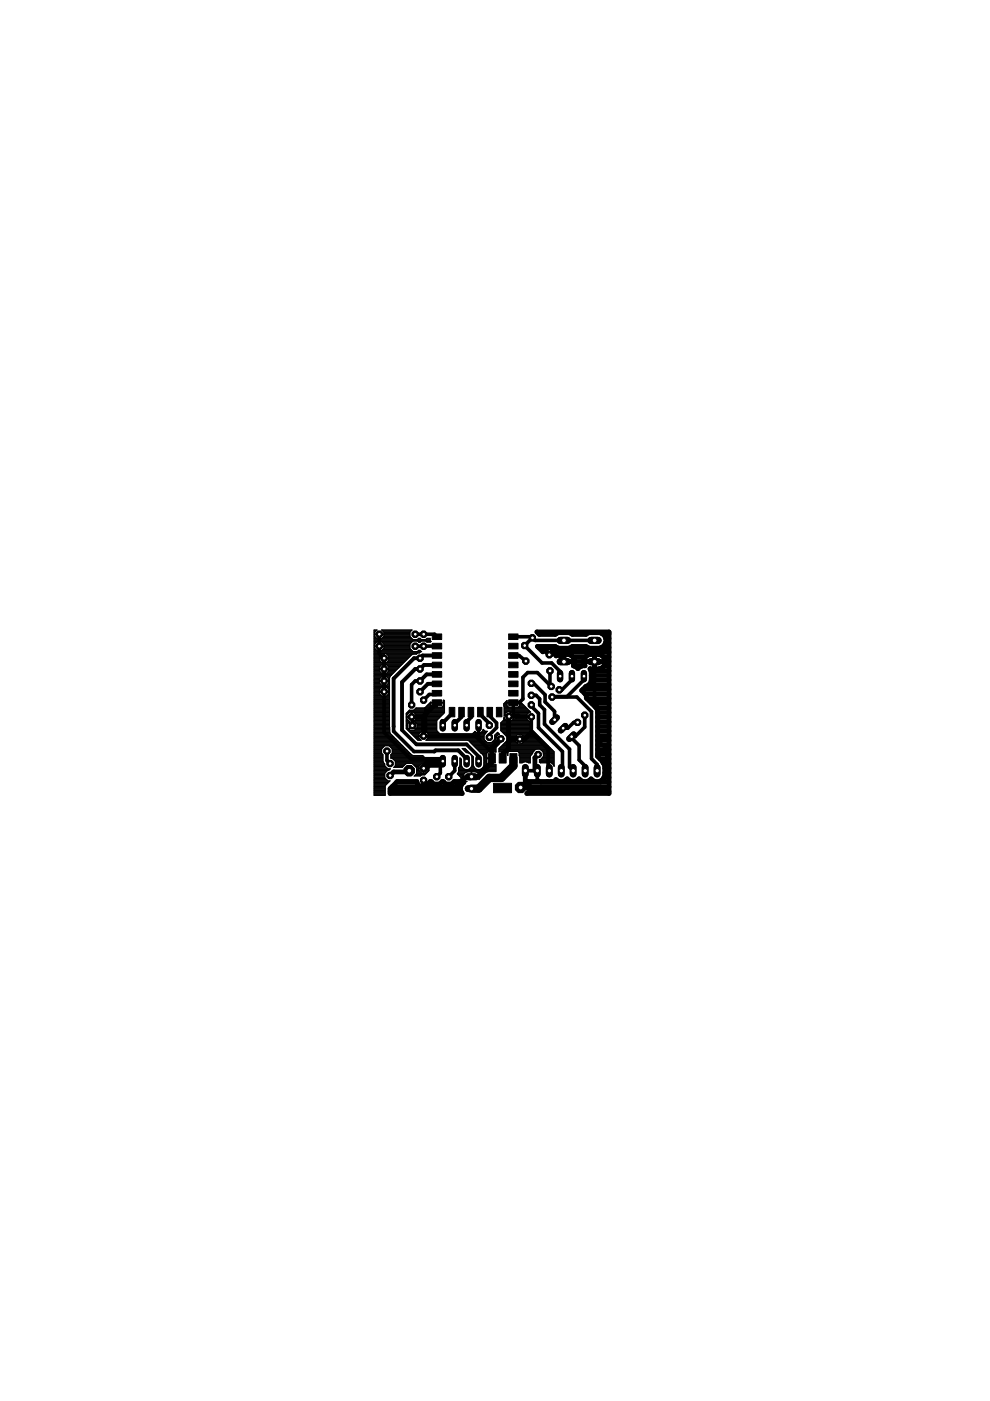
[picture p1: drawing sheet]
<svg xmlns="http://www.w3.org/2000/svg" width="210mm" height="297mm" viewBox="0 0 210 297" stroke-linecap="round" stroke-linejoin="round" font-family="sans-serif">
<g fill="#000" stroke="#000" stroke-width=".21">
<path d="M91.7 138.4h1.9v1.2h-1.9zM91.7 136.4h1.9v1.2h-1.9zM91.7 134.4h1.9v1.2h-1.9zM107.8 138.4h2v1.2h-2zM107.8 136.4h2v1.2h-2zM107.8 134.4h2v1.2h-2zM91.7 148.4h1.9v1.2h-1.9zM91.7 146.4h1.9v1.2h-1.9zM91.7 144.4h1.9v1.2h-1.9zM91.7 142.4h1.9v1.2h-1.9zM91.7 140.4h1.9v1.2h-1.9zM95.2 150h1.2v2h-1.2z"/>
<path d="M97.3 150h1.1v2h-1.1zM99.3 150h1.1v2h-1.1zM101.3 150h1.1v2h-1.1zM103.3 150h1.1v2h-1.1zM103.5 159.8h1.5v2h-1.5zM105.2 150h1.2v2h-1.2zM105.8 159.8h1.5v2h-1.5zM108.1 159.8h1.5v2h-1.5zM107.8 148.4h2v1.2h-2zM107.8 146.4h2v1.2h-2zM107.8 144.4h2v1.2h-2zM107.8 142.4h2v1.2h-2z"/>
<path d="M107.8 140.4h2v1.2h-2zM104.6 166.1h3.9v2h-3.9z"/>
</g>
<g fill="none" stroke="#000" stroke-width=".76">
<path d="M88 134.5h4.1l.5 .5M92.6 135h.1M92.6 137h-4.6M108.8 139h1.2l1.5 1.2M109.1 135.2l-.3-.2h3.8l.8 .8h12.6M112.9 135.2l-1.7 1.7 3.7 3.7h2.1l1.7 1.7v1.1M116.5 138.8h1.7l1.3 1.3v.2h6.5v8.8l.9 .9v7.1l1.7 1.7v5.9l-1.2 1.2h-12.7l-.8-.7v-1.8h-2.5v.5M81.4 146.7v8.6l5.6 5.6h6.4l.5 .5-.5 .5v2l-.8 .8M82 159.3v1.9l.7 .7M83.5 154v1l4.3 4.3h4.3M85.2 154.8l3.1 3M87.3 152l.1 .1v1.8"/>
<path d="M89 144.4h-1l-.7 .7v4.4M89.8 156.1h11l.7 .6M92.6 147l-.2 .2h-1.4l-1.2 1.2M98.9 157.8l2.6 2.6v1M101.5 153.8v2.9M101.5 156.7l2.8 2.8v1.3M103.8 151.7l1.5 1.6v1l-1.5 1.5v.5M109.9 151.6l-2 .3M112.6 144.9h.6l2.4 2.4v1.5l2 2v1.8M112.6 149.5v.2l1.6 1.6v3l5.1 5v3.9l-.3 .2M112.6 147.4h1.1l.7 .8v1.3l1 1v3l5.4 5.3v3.8l.7 .8M116.6 142.2v3.1"/>
<path d="M116.9 145.5l-3-2.9h-2l-1 1v4.6l-.8 .8h-1.3v2.5l.6 .5h3.2v3.3l3.6 3.5v4.4l.3 .2M121.2 156.2l-.1 .4M121.2 156.2l-.2 .1 1.8 1.8v3l1.3 1.3v1M121.3 143.4v.7l-2.2 2.2h-.5M122.4 153.2h-.8l-1.2 1.2h-1M123.8 143.4v.7l-3.6 3.6-3.1 .1h5.2l3.1 3.1v10l1.2 1.2v1.3M124 151.6v2.6l-2.1 2h-.7M96.4 161.4v2l-1.3 1.3"/>
</g>
<path d="M80.4 134.5v4l1 1.1v7.1M92.6 139h-3l-.6 .6h-1.2l-4.3 4.3v10.1M88.3 157.8h10.6M92.1 159.3l.3-.2h4.8l1.7 1.8v.5M92.6 141h-2.7l-.9 .8h-1l-2.8 2.8v10.2M92.6 145h-1.9l-1.7 1.7M92.6 143h-2.2l-1.4 1.4M95.8 151v.3l-1.9 2v.5M97.9 151v1l-1.5 1.4v.4M99.8 151l.1 1-1 1v.8M101.9 151v.5l1.7 1.8v.4l.2 .1M118.7 143.4h.1" fill="none" stroke="#000" stroke-width=".83"/>
<g fill="none" stroke="#000" stroke-width="1">
<path d="M114.2 137.3h4M114.2 134.4h3.7M115.5 137.8l1 1M117 138.3h.1M117.5 137.8l-1 1M117.5 137.8l.4 .4v.9l.8-.3h1.7a1.51 1.51 0 0 1 1.2 2.4l.6 .2 .3 .4 .4-.4 .6-.2h.5a1.51 1.51 0 0 1 .1-1.9M117.9 138.3h11.2M119.5 138.8v1.5M119.5 139.3h.1M120.9 137.3h3.8M121.2 134.4h3.2M121.2 134.4l-.6-.3h-2.2l-.7 .4h-3.4l-.5-.5h15.3v34.2h-17.4l.5-.5v-1.5l-.5-.5h5.8l.4-.4a1.56 1.56 0 0 0 2.3-.2 1.6 1.6 0 0 0 2.6 0 1.6 1.6 0 0 0 2.5 0 1.63 1.63 0 0 0 1.7 .6 1.63 1.63 0 0 0 1.2-1.3v-2l-.5-1-1-1v-9.8l-.2-.4-2.2-2.2v-.6l-1-1 .9-.9 .5-.2 .4-.4 .2-.6v-1.9l-.2-.6"/>
<path d="M121.2 134.4l.2 .1h2.8l.7-.4h2.2a1.68 1.68 0 0 1 1.4 1.7 1.68 1.68 0 0 1-1.4 1.6h-2.2l-.7-.3h-2.8l-.8 .3h-2.2l-.7-.3h-3.8l1.2 1.1 .8-.8h1.2l.4 .4M121.4 139.3h2.7M124.1 139.3l.4-.3 .7-.2h2l.8 .5M126 138.8v3M126 139.3h.1M127.4 137.3h1.7M127.7 134.4h1.4M127.9 139.3h1.2M128 139.3a1.54 1.54 0 0 1-1.1 2.5h-1.8M128.4 136.3h.7M128.4 135.3h.7M87.3 152h2.5v4.1"/>
<path d="M92.6 149l-3 3M106.2 156.7l-1.9 1.9v.9M107.9 151.9l-.1 6.8-1.2 1.2v.9M112.6 155.3l-1.4 1.4h-2.8l-.6 .6M114.1 160l-.7 .6v2.8M119.5 140.3h.1M119.5 140.3h2.3M121.8 141.2h1.5M121.8 140.3h2M123.6 146.2h5.5M123.8 140.3h4.5M124 147.1h5.1"/>
<path d="M124.4 148.1h4.7M124.8 145.2h4.3M125.1 141.8h.1M125.3 142.2h3.8M125.3 144.2h3.8M125.3 143.2h3.8M125.4 149.1h3.7M126 140.3h.1M126 141.2l.1 .1M126.4 150.1h2.7M126.7 159.9h2.4M126.7 158.9h2.4"/>
<path d="M126.7 158h2.4M126.7 157h2.4M126.7 156h2.4M126.7 155h2.4M126.7 154h2.4M126.7 153h2.4M126.7 152.1h2.4M126.7 151.1h2.4M128 141.2h1.1M128.3 140.3h.8M82.7 167.8h15M83.1 166.8h6.1"/>
<path d="M84.1 165.8h4.3M84.2 165.7h4.2v.3l.8 .9h1.2l.8-.9v-.3h.2l.5 .5h1.3l.6-.5h.2l.5 .5h1.3l.5-.5h1.9l.2 .2a1.57 1.57 0 0 0-.4 2.3h-15.3v-1zM86.8 163.4l-.3 .3h-3l-.8 .7M89.8 166.8h.1M89.8 165.8h.1M89.8 165.7v1.2M90.4 166.8h7.3M91.2 165.8h.3M93.6 165.8h.5M96.2 165.8h2.1M99.9 164.7l-.2 .2M104.3 160.8v.8l-3.3 3.3h-2.6l-2 2.1h-5.1l-1.5-1.6"/>
<path d="M110.4 167h1.8M110.4 167h.1M111.4 163.4v2.5l-1 1.1M111.8 165.8h17.3M112.1 167.8h17M112.2 166.8h16.9M127.2 160.9h1.9M128 161.9h1.1M128 164.8h1.1M128.2 163.9h.9M128.2 162.9h.9"/>
</g>
<g fill="none" stroke="#000" stroke-width=".21">
<path d="M79.3 138.7h1.6M79.3 135.9h12M79.3 136.1h.6M79.3 135.3h.5M79.3 134.6h7.6M79.3 137h7.6M79.3 136h8.2M79.3 137.1h7.6M79.3 139.5h7.3M79.3 138.5h9.2M79.3 139.6h7.2M79.3 140h1.2"/>
<path d="M79.3 139.9h1.1M79.3 139.7h1.1M79.3 139.4h1.1M79.3 139.3h1.1M79.3 139.1h1.2M79.3 139h1.3M79.3 138.9h1.4M79.3 138.8h1.5M79.3 138.3h9.8M79.3 138.2h10M79.3 138.1h8.2M79.3 137.9h.6"/>
<path d="M79.3 137.8h.5M79.3 137.7h.4M79.3 137.6h.3M79.3 137.5h.2M79.3 137.3h.1M79.3 137.2h.1M79.3 136.9h.1M79.3 136.7h.1M79.3 136.6h.1M79.3 136.5h.2M79.3 136.4h.4M79.3 136.2h.5"/>
<path d="M79.3 135.8h11.9M79.3 135.7h11.9M79.3 135.5h8.2M79.3 135.4h.6M79.3 135.2h.4M79.3 135h.3M79.3 134.9h.2M79.3 134.8h.1M79.3 134.7h.1M79.3 134.5h1M79.3 134.3h.1M79.3 134.2h.1"/>
<path d="M79.3 134.1h.1M79.3 134h.2M79.3 133.8h.4M79.3 133.7h.5M79.3 133.6h.6M79.4 134.6v.3l.6 .6h.3v-1.1h-.9v-.3l.5-.5h-.6v35.1h2.4v-2.1l1-1.1h-3.4M79.4 136.6v.3M79.4 137.1v.3M80 136l-.6 .6M80.3 136.1h.2M80.3 135.3h.2M80.3 136v2h-.3l-.6-.6"/>
<path d="M80.3 137.9h.2M80.3 137.8h.2M80.3 137.7h.2M80.3 137.6h.2M80.3 137.5h.2M80.3 137.3h.2M80.3 137.2h.2M80.3 136.9h.2M80.3 136.7h.2M80.3 136.6h.2M80.3 136.5h.2M80.3 136.4h.2"/>
<path d="M80.3 136.2h.2M80.3 135.4h.2M80.3 135.2h.2M80.3 135h.2M80.3 134.9h.2M80.3 134.8h.2M80.3 134.7h.2M80.4 139.6v.4l.6 .5M80.5 136v2h.3l.6-.6v-.3M80.5 134.5h6.4M80.8 136l.6 .6M80.9 137.9h6.5"/>
<path d="M80.9 135.4h6.5M80.9 136.1h6.4M80.9 133.6h6.4M81 135.3h6.3M81 138.6l-.6 .5v.4M81 137.8h6.2M81 136.2h6.2M81.1 133.7h6.1M81.1 137.7h6M81.1 135.2h6M81.2 136.4h5.9M81.2 133.8h5.9"/>
<path d="M81.3 137.6h5.7M81.3 135h5.7M81.3 136.5h5.7M81.3 134h5.7M81.4 138.7h.1M81.4 138.6v1.9M81.4 140h.1M81.4 139.9h.1M81.4 139.7h.1M81.4 139.4h.1M81.4 139.3h.1M81.4 139.1h.1"/>
<path d="M81.4 139h.1M81.4 138.9h.1M81.4 138.8h.1M81.4 134.9h5.5M81.4 137.5h5.5M81.4 134.6v.3l-.6 .6h-.3v-1.1h.9v-.3l-.5-.5h6.5l-.5 .4v.9M81.4 136.6v.3M81.4 137.3h5.5M81.4 137.2h5.5M81.4 136.9h5.5M81.4 136.7h5.5M81.4 136.6h5.5"/>
<path d="M81.4 134.8h5.5M81.4 134.7h5.5M81.4 134.3h5.5M81.4 134.2h5.5M81.4 134.1h5.5M81.5 138.6v1.9M81.9 138.6l.5 .5M81.9 138.7h6.4M82.1 138.8h5.3M82.2 138.9h5M82.3 139h4.8M82.4 140h3.7"/>
<path d="M82.4 139.1v.4M82.4 139.6v.4M82.4 140l-.5 .5M82.4 139.9h3.9M82.4 139.7h4M82.4 139.4h4.3M82.4 139.3h4.4M82.4 139.1h4.6M86.9 134.9l.7 .7h.9l.3-.3h.3l.2 .3h1l.3-.3h.6v.5l.2 .2-.9 .1-.2-.2M87.6 135.9l-.7 .6v1l.7 .6h.9l.3-.2h.3l.3 .2-.5 .3h-9.6M87.6 138.7l-.3 .1-4.6 4.6M88.5 135.9l.3 .3h.3l.2-.3"/>
<path d="M88.6 138.1h.7M88.6 135.5h.7M88.6 138.4l-.3 .3M88.6 136h.6M88.7 137.9h.5M88.7 135.4h.5M88.7 136.1h.4M90.3 135.5h.9M90.4 136h1M90.5 135.4h.7M79.3 155h3.3M79.3 155.4h3.4"/>
<path d="M79.3 153.8h3.3M79.3 148.4h3.3M79.3 148.9h3.3M79.3 149h3.3M79.3 149.9h3.3M79.3 156h4M79.3 157h4.9M79.3 160h1.9M79.3 159.9h1.8M79.3 159.7h1.7M79.3 159.6h1.6M79.3 159.5h1.6"/>
<path d="M79.3 159.4h1.6M79.3 159.3h1.6M79.3 159.2h1.6M79.3 159h1.6M79.3 158.9h1.6M79.3 158.8h1.6M79.3 158.7h1.7M79.3 158.5h1.9M79.3 158.4h2M79.3 158.3h2.1M79.3 158.2h2.2M79.3 158.1h6"/>
<path d="M79.3 157.9h5.9M79.3 157.8h5.8M79.3 157.7h5.6M79.3 157.6h5.5M79.3 157.5h5.4M79.3 157.4h5.3M79.3 157.2h5.2M79.3 157.1h5M79.3 156.9h4.8M79.3 156.7h4.7M79.3 156.6h4.6M79.3 156.5h4.4"/>
<path d="M79.3 156.4h4.3M79.3 156.3h4.2M79.3 156.1h4.1M79.3 155.9h3.8M79.3 155.8h3.7M79.3 155.7h3.6M79.3 155.5h3.5M79.3 155.3h3.4M79.3 155.2h3.3M79.3 154.9h3.3M79.3 154.8h3.3M79.3 154.7h3.3"/>
<path d="M79.3 154.6h3.3M79.3 154.5h3.3M79.3 154.3h3.3M79.3 154.2h3.3M79.3 154.1h3.3M79.3 154h3.3M79.3 153.7h3.3M79.3 153.6h3.3M79.3 153.5h3.3M79.3 153.4h3.3M79.3 153.2h3.3M79.3 153.1h3.3"/>
<path d="M79.3 153h3.3M79.3 152.9h3.3M79.3 152.8h3.3M79.3 152.7h3.3M79.3 152.5h3.3M79.3 152.4h3.3M79.3 152.3h3.3M79.3 152.2h3.3M79.3 152h3.3M79.3 151.9h3.3M79.3 151.8h3.3M79.3 151.7h3.3"/>
<path d="M79.3 151.6h3.3M79.3 151.4h3.3M79.3 151.3h3.3M79.3 151.2h3.3M79.3 151.1h3.3M79.3 151h3.3M79.3 150.8h3.3M79.3 150.7h3.3M79.3 150.6h3.3M79.3 150.5h3.3M79.3 150.3h3.3M79.3 150.2h3.3"/>
<path d="M79.3 150.1h3.3M79.3 150h3.3M79.3 149.8h3.3M79.3 149.6h3.3M79.3 149.5h3.3M79.3 149.4h3.3M79.3 149.3h3.3M79.3 149.1h3.3M79.3 148.8h3.3M79.3 148.7h3.3M79.3 148.5h3.3M79.3 141.8h5"/>
<path d="M79.3 140.8h6M79.3 141.9h4.9M79.3 142.9h3.9M79.3 145.6h3.3M79.3 146.7h3.3M79.3 143.4h3.4M79.3 144.4h3.3M79.3 145.4h3.3M79.3 140.6h6.2M79.3 148.3h3.3M79.3 148.2h3.3M79.3 148.1h3.3"/>
<path d="M79.3 147.9h3.3M79.3 147.8h3.3M79.3 147.7h3.3M79.3 147.6h1.7M79.3 147.5h1.5M79.3 147.3h1.4M79.3 147.2h1.3M79.3 147.1h1.2M79.3 147h1.1M79.3 146.9h1.1M79.3 146.6h2.1M79.3 146.5h1.1"/>
<path d="M79.3 146.4h1.1M79.3 146.3h1.1M79.3 146.1h1.3M79.3 146h1.4M79.3 145.9h1.5M79.3 145.8h1.6M79.3 145.5h3.3M79.3 145.3h1.6M79.3 145.2h1.5M79.3 145.1h1.4M79.3 144.9h1.3M79.3 144.8h1.2"/>
<path d="M79.3 144.7h1.1M79.3 144.6h1.1M79.3 144.3h2.1M79.3 144.2h1.1M79.3 144.1h1.1M79.3 144h1.2M79.3 143.8h1.3M79.3 143.7h1.4M79.3 143.6h1.5M79.3 143.5h1.6M79.3 143.2h3.6M79.3 143.1h3.7"/>
<path d="M79.3 143h3.8M79.3 142.8h1.7M79.3 142.6h1.5M79.3 142.5h1.4M79.3 142.4h1.3M79.3 142.3h1.2M79.3 142.2h1.1M79.3 142h1.1M79.3 141.7h1.1M79.3 141.6h1.1M79.3 141.4h1.1M79.3 141.3h1.3"/>
<path d="M79.3 141.2h1.4M79.3 141.1h1.5M79.3 140.9h1.6M79.3 140.7h6.1M79.3 140.5h1.6M79.3 140.4h1.5M79.3 140.2h1.4M79.3 140.1h1.3M80.4 146.3v.3h2v-.3M80.4 141.9v.4l.6 .5M80.4 141.4v.4M80.4 144.5v.3l.6 .6"/>
<path d="M80.9 158.8v.9l.3 .3M80.9 158.8l.7-.7h.9l.7 .7M81 143.4l-.6 .6v.3h2v-.3M81 140.8l-.6 .6M81 145.7l-.6 .6M81.2 160l.1 1.7M81.4 145.7v2h-.4l-.6-.6v-.4M81.4 140.8v2M81.4 143.4v2M81.4 147.6h.1M81.4 147.5h.1M81.4 147.3h.1"/>
<path d="M81.4 147.2h.1M81.4 147.1h.1M81.4 147h.1M81.4 146.9h.1M81.4 146.5h.1M81.4 146.4h.1M81.4 146.3h.1M81.4 146.1h.1M81.4 146h.1M81.4 145.9h.1M81.4 145.8h.1M81.4 145.3h.1"/>
<path d="M81.4 145.2h.1M81.4 145.1h.1M81.4 144.9h.1M81.4 144.8h.1M81.4 144.7h.1M81.4 144.6h.1M81.4 144.2h.1M81.4 144.1h.1M81.4 144h.1M81.4 143.8h.1M81.4 143.7h.1M81.4 143.6h.1"/>
<path d="M81.4 143.5h.1M81.4 142.8h.1M81.4 142.6h.1M81.4 142.5h.1M81.4 142.4h.1M81.4 142.3h.1M81.4 142.2h.1M81.4 142h.1M81.4 141.7h.1M81.4 141.6h.1M81.4 141.4h.1M81.4 141.3h.1"/>
<path d="M81.4 141.2h.1M81.4 141.1h.1M81.4 140.9h.1M81.4 140.5h.1M81.4 140.4h.1M81.4 140.2h.1M81.4 140.1h.1M81.5 140.8v2M81.5 143.4v2M81.5 145.7v2h.4l.5-.6M81.5 146.6h1.1M81.5 144.3h1.1"/>
<path d="M81.9 140.8l.5 .6M81.9 145.7l.5 .6M81.9 143.4l.5 .6M81.9 147.6h.7M81.9 145.3h.7M81.9 142.8h1.5M81.9 140.5h3.7M81.9 145.8h.7M81.9 143.5h.8M81.9 140.9h3.3M82 147.5h.6M82 145.2h.6"/>
<path d="M82 142.6h1.5M82 140.4h3.8M82.1 145.9h.5M82.1 143.6h.5M82.1 141.1h2.9M82.1 147.3h.5M82.1 142.5h1.5M82.2 145.1h.4M82.2 143.7h.4M82.2 140.2h3.7M82.2 146h.4M82.2 141.2h2.7"/>
<path d="M82.3 147.2h.3M82.3 144.9h.3M82.3 142.4h1.4M82.3 140.1h3.7M82.3 146.1h.3M82.3 143.8h.3M82.3 141.3h2.5M82.4 147.1h.2M82.4 144.8h.2M82.4 142.3h1.4M82.4 141.4v.4M82.4 141.9v.4"/>
<path d="M82.4 144.5v.3l-.5 .6M82.4 146.7v.4M82.4 142.3l-.5 .5M82.4 147h.2M82.4 146.9h.2M82.4 146.5h.2M82.4 146.4h.2M82.4 146.3h.2M82.4 144.7h.2M82.4 144.6h.2M82.4 144.2h.2M82.4 144.1h.2"/>
<path d="M82.4 144h.2M82.4 142.2h1.5M82.4 142h1.7M82.4 141.7h2M82.4 141.6h2.2M82.4 141.4h2.3M82.5 158.2h2.9M82.6 143.7v10.6M82.6 154.3l.2 1.2 4.5 4.6 .3 .1h2l1.4 1.3v1.9l-1 .9h-2M82.7 158.3h2.9M82.7 143.4l-.1 .3M82.8 158.4h2.9"/>
<path d="M82.9 160h4.3M82.9 160v.8h.3l.6 .6v.9l-.3 .4h1.8l.8-.8h1.3l.9 .9M82.9 158.5h2.9M83 143.2h.1M83 159.9h4.1M83 158.7h2.9M83.1 159.7h3.9M83.2 159.6h3.7M83.2 159.5h3.6M83.2 159.4h3.4M83.2 159.3h3.3M83.2 159.2h3.2"/>
<path d="M83.2 159h3.1M83.2 158.9h2.9M83.2 158.8h2.8M83.2 158.8v.9l-.3 .3M86.1 153.8h.3M86.1 154.5h.5M86.1 154.3h.4M86.1 154.2h.3M86.1 154.1h.3M86.1 154h.3M86.1 153.7h.3M86.1 153.6h.3"/>
<path d="M86.1 153.5h.3M86.1 153.4h.4M86.1 153.2h.5M86.1 153.1h.7M86.1 153h.8M86.1 152.9h.7M86.1 152.8h.5M86.1 152.7h.4M86.1 152.5h.3M86.1 152.4h.2M86.1 152.3h.2M86.1 152.2h.2"/>
<path d="M86.1 152h1.1M86.1 151.9h7.3M86.1 151.8h.2M86.1 151.7h.2M86.1 151.6h.2M86.1 151.4h.3M86.1 151.3h.5M86.2 151.2h.5M86.2 154.6h.6M86.3 151.1h.5M86.3 151.9v-.3l.6-.6h.3v1.1h-.9v.3M86.3 152.4l.6 .6-.1 .1"/>
<path d="M86.3 154.7h.5M86.4 151h7.9M86.4 154.8h6.2M86.5 150.8h7.8M86.6 154.9h6M86.6 150.7h7.7M86.7 155h6M86.7 153.2h.2M86.7 154.5h.3M86.8 150.6h7.5M86.8 153.1l1.4 1.4 .2-.2v-.8l-.2-.3-.7 .7-.7 .7 .2 .3M86.8 150.6l-.7 .6v3.3l2.5 2.5h.7l-.5-.5v-.4h.9v-1"/>
<path d="M86.8 155.2h2.5M86.8 153.4h.2M86.8 154.3h.3M86.9 155.3h2.3M86.9 153.5h.2M87 154.2h.2M87.1 155.4h1.9M87.1 153.6h.2M87.1 154.1h.2M87.2 155.5h1.7M87.2 153.7h.2M87.2 151.8h.2"/>
<path d="M87.2 151.7h.2M87.2 151.6h.2M87.2 151.4h.2M87.2 151.3h.2M87.2 151.2h.2M87.2 151.1h.2M87.2 154h.4M87.3 153.8h.1M87.3 155.7h1.5M87.4 152h5.9M87.4 155.8h1.4M87.5 153.7h.2"/>
<path d="M87.5 153.8h.1M87.5 155.9h1.3M87.5 154.1h.3M87.6 153.6h.2M87.7 154.2h.2M87.7 153.5h.2M87.8 151.1h6.5M87.8 156.1h1M87.8 154.3h.2M87.8 153.4h.2M87.8 150.5h6.5M87.8 152.9l.3 .2-1.4 1.4-.3-.2v-.8l.3-.3 1.4 1.4-.3 .3"/>
<path d="M87.9 151.2h6.2M87.9 156.3h.9M87.9 154.5h.2M87.9 152.8h4.7M87.9 153.2h4.7M87.9 150.3h6.4M88 153h4.6M88 154.7h4.6M88 151.3h6M88 156.4h.8M88 154.6h4.6M88 152.7h4.7"/>
<path d="M88.1 153.1h4.5M88.1 150.2h6.2M88.1 151.4h5.8M88.1 156.5h.8M88.1 152.5h4.7M88.2 154.5h4.4M88.2 151.6h5.6M88.3 156.6h.7M88.3 152.4l-.5 .5h4.8M88.3 152.4h4.6M88.3 152.3h4.8M88.3 152.2h4.9"/>
<path d="M88.3 151.8h5.3M88.3 151.7h5.4M88.3 151.9v-.3l-.6-.6h-.3v1.1h.9v.3M88.3 153.4h4.3M88.4 156.7h.7M88.4 154.3h4.2M88.4 153.8h4.2M88.4 154.2h4.2M88.4 154.1h4.2M88.4 154h4.2M88.4 153.7h4.2M88.4 153.6h4.2"/>
<path d="M88.4 153.5h4.2M88.5 156.9h.7M89.4 155.1l-.6 .5v.4M89.7 155.4h.2M89.7 155.9h.2M89.7 155.8h.2M89.7 155.7h.2M89.7 155.5h.2M89.7 155.3h.2M89.7 155.2h.2M89.9 155.1v.9h-2.2M90.1 150.1v5"/>
<path d="M90.1 150.1l.3 .4v4.8l-.2-.2 .6 .5v.4M90.1 150h4.2M90.3 149.9h1.2M90.3 155.2h2.6M90.4 156.9h12.3M90.4 149.8h1M90.4 155.3h2.6M90.5 156.7h12.1M90.5 149.6h.8M90.6 155.4h2.5M90.6 156.6h12M90.6 149.5h.7"/>
<path d="M90.7 155.5h2.5M90.8 156.5h11.8M90.8 149.4h.5M90.8 156.4h11.8M90.8 156.3h11.8M90.8 156.1h11.8M90.8 155.9h11.8M90.8 155.8h11.9M90.8 155.7h12M90.9 149.3h.4M91 149.1h.3M91.1 149h3.2"/>
<path d="M91.2 148.9h1.4v1M91.3 149.6l.3 .3h2.1l.3-.3M91.3 148.9l-1.2 1.2M91.3 149.1v.5M92.6 149.8h.1M92.6 149.6h.1M92.6 149.5h.1M92.6 149.4h.1M92.6 149.3h.1M92.6 149.1h.1M92.6 154.9l.6 .7h7l.5-.6M92.6 152.8v2.1"/>
<path d="M93.8 149.9h.5M93.9 149.8h.4M94 148.9v-.5h.1l.2 .2v2.5l-1.7 1.7M94 149.1v.5M94 149.6h.3M94 149.5h.3M94 149.4h.3M94 149.3h.3M94 149.1h.3M94 148.8h.3M94 148.7h.3M94 148.5h.2"/>
<path d="M94.3 148.9h-1.6v1M94.3 150.1h-6.1l-.5 .5M98.1 158.8h.6M98.2 158.9h.6M98.3 159h.7M98.4 159.2h.7M98.6 159.3h.6M98.7 159.4h.6M98.8 159.5h.6M99.1 157l.3 .1M99.2 159.6h.4M99.4 157.1l2.7 2.7"/>
<path d="M99.4 157.1h3.6M99.5 159.7h.2M99.5 157.2h3.6M99.6 159.8l-.7-.2-.9-.9h.6l1.8 1.7v1.9a1.12 1.12 0 0 0 1.7 .7M99.6 159.8l.5 .7M99.7 159.9h.1M99.7 157.4h3.5M99.8 157.5h5.7M99.8 160h.1M99.9 157.6h6M100 157.7h5.9M100.1 157.8h5.7"/>
<path d="M100.2 155.5h2.8M100.2 157.9h5.5M100.3 155.4h2.7M100.4 158.1h5.2M100.5 155.3h.5M100.5 158.2h4.9M100.6 155.2h.2M100.6 158.3h4.7M100.7 155.1l.7 .3v-1.6h.2v1.6l.7-.3M100.7 155v.1M100.7 158.4h4.5M100.8 158.5h4.4"/>
<path d="M101 158.7h4.2M101.1 158.8h4.1M101.2 158.9h4M101.3 159h3.9M101.4 155h.2M101.4 155.3h.2M101.4 155.2h.2M101.4 154.9h.2M101.4 154.8h.2M101.4 154.7h.2M101.4 154.6h.2M101.4 154.5h.2"/>
<path d="M101.4 154.3h.2M101.4 154.2h.2M101.4 154.1h.2M101.4 154h.2M101.5 159.2h3.7M101.6 159.3h3.6M101.7 159.4h3.5M101.8 159.5h1.5M101.9 159.6h1.4M102 155.3h1.1M102.1 159.7h1.1M102.1 159.8l.5 .7"/>
<path d="M102.1 155.2h1.1M102.2 159.9h1M102.3 155h1l-.7 .9v.9M102.3 160h.9M102.3 154.9h.5M102.4 154.8h.3M102.4 154.7h.1M102.6 156h-12.5v.1h.7v.4l-.5 .5h12.6M102.6 156.8l.7 .6h.9l.7-.6M102.9 155l-.5-.4-.1 .5M103.2 159.6v1.1M103.3 159.5l.9-.1v2.7l-.9-.1"/>
<path d="M103.3 159.5l-.1 .1M104.2 160h.2M104.2 159.9h.2M104.2 159.7h.2M104.2 159.6h.2M104.2 159.5h.2M104.3 157.4h1.1M104.4 157.2h1M104.5 157.1h.8M104.7 157h.6M104.8 156.9h.4M104.9 156h.5"/>
<path d="M104.9 155.9l.6-.6 .4 .4-.5 .2-.1 .4 .9 .3-.1 .1M104.9 155.9v.9M104.9 156.7h.2M104.9 156.6h.3M104.9 156.5h.3M104.9 156.4h.7M104.9 156.3h.4M104.9 156.1h.4M104.9 155.9h.6M105 155.8h.7M105.1 155.7h.8M105.2 155.5h.6"/>
<path d="M105.3 155.4h.4M105.5 155.3h.1M105.5 156.5h.5M105.8 159.4h2M105.8 159.3h7.4M105.8 159.2h7.5M105.8 159h7.6M105.8 158.9h7.7M105.8 158.8h11.1M105.8 157.5h.2M105.8 158.7h11M105.9 157.4h.1"/>
<path d="M105.9 156.6h.2M105.9 157.2h.2M106 158.5h10.7M106 157.1h.1M106 157h.2M106 156.9h.2M106.1 156.7l.1 .1-.2 .8-.8 .9v1l-.8-.1v1.3h-1.8M106.1 156.7l-.3 .9-.3-.1-.4-.8M106.1 156.7l-.9-.3-.1 .3M106.1 158.4h10.4M106.1 156.7h.1M106.2 153.8h6.6"/>
<path d="M106.2 154.8h6.7M106.2 154.7h6.6M106.2 154.6h6.6M106.2 154.5h6.6M106.2 154.3h6.6M106.2 154.2h6.6M106.2 154.1h6.6M106.2 154h6.6M106.2 153.7h6.6M106.2 153.6h6.6M106.2 153.5h6.6M106.2 153.4h6.6"/>
<path d="M106.2 154.9l1.4 1.4v.7M106.2 158.3h10.2M106.2 154.9h6.9M106.2 153.2h6.6M106.3 153.1h6.5M106.3 155h6.9M106.3 158.2h10M106.4 153h6.4M106.4 158.1h9.8M106.4 155.2h6.9M106.5 160h.2M106.5 159.9h.2"/>
<path d="M106.5 159.7h.2M106.5 159.6h.2M106.5 159.5h.2M106.6 155.3h6.8M106.6 152.9h1.2M106.6 157.9h9.5M106.7 155.4h6.8M106.7 157.8h9.3M106.7 152.8h.7M106.8 152.7h.4M106.8 157.7h3.1M106.8 155.5h6.8"/>
<path d="M106.8 152.5h.3M106.8 152.4h.3M106.8 152.3h.2M106.8 149.6h.7M106.8 149.5h.7M106.8 149.4h.7M106.8 149.3h.7M106.8 152.6l-.6 .7v1.6M106.9 149.8h.7M106.9 149.1h.6M106.9 149.9h.8M106.9 152.2h.1"/>
<path d="M106.9 152h.1M106.9 151.8h.1M106.9 151.7h.1M106.9 151.6h.3M106.9 151.4h.1M106.9 151.3h.2M106.9 151.2h.2M106.9 151.1h.4M106.9 151h.7M106.9 150.8h.9M106.9 150.7h5.3M106.9 150.6h5.2"/>
<path d="M106.9 150.5h5.1M106.9 150.3h5M106.9 150.2h4.9M106.9 150.1h4.8M106.9 150h4.6M106.9 152v.2M106.9 152.2l-.1 .4M106.9 151.8l.1-.2 .8 .3M106.9 155.7h6.9M106.9 157.6h2.8M107 149h3.6M107 155.8h2.7"/>
<path d="M107.1 157.5l-1.3 1.2v.7h.7v1.3h.2v-1.3l.8 .1M107.1 157.5h2.6M107.1 148.9h1.7v1M107.1 151.7h.5M107.1 151.2l-.1 .3 .9 .3M107.2 157.4h2.2M107.2 155.9h2.4M107.2 148.8h.3M107.3 156h2.2M107.3 157.2h2M107.3 148.7h.2M107.4 157.1h1.8"/>
<path d="M107.4 156.1h2.2M107.5 151.8h.5M107.5 148.5h.1M107.5 148.5l-.7 .7 .1 2.6M107.5 149.6l.2 .3M107.5 148.5v.4M107.5 149.1v.5M107.5 157h1.7M107.5 156.3h1.8M107.5 152.8h.2M107.5 159.5l.1 .1M107.5 159.5h.2"/>
<path d="M107.6 156.9h1.6M107.6 156.7h1.6M107.6 156.6h1.6M107.6 156.5h1.6M107.6 156.4h1.6M107.6 152.7h.1M107.6 157l-.5 .5M107.6 152.5h.2M107.6 159.6h.1M107.6 159.6l.1 .1M107.7 152.4h.1M107.7 160h.1"/>
<path d="M107.7 159.9h.1M107.7 159.7v.1M107.7 149.9h2.3M107.7 152.3h.2M107.8 152.2h.1M107.8 151.9h.1M107.8 152h.1M107.8 151.9l-.3 .9-.3-.1-.3-.7M107.8 151.9l.2 .1M107.9 151.8h.1M107.9 151.8l-.1 .1M107.9 151.7h.2"/>
<path d="M107.9 150.8h4.5M108 151.6h.1M108 152l.8 .3-.1 .3-.7 .4-.3-.2zM108 151.9h.2M108 151.4h.2M108 151.8v.2M108.1 151.3h.1M108.1 151.2h.2M108.1 152h.5M108.1 152.9h4M108.1 151.1h.2M108.2 151h4.3"/>
<path d="M108.2 150.9l-.3-.1-.8 .4M108.2 150.9l-.3 .9M108.3 151l.3 .1 .4 .7-.1 .4-.9-.4zM108.4 152.8h3.6M108.5 152.2h3.2M108.6 151.1h3.6M108.6 152.7h3.3M108.7 151.2h3.3M108.8 152.5h3M108.8 151.3h3.1M108.8 149.8h.1M108.8 149.6h.1"/>
<path d="M108.8 149.5h.1M108.8 149.4h.1M108.8 149.3h.1M108.8 149.1h.1M108.8 152.3h2.9M108.8 152.4h2.9M108.8 151.4h3M108.9 151.6h2.8M108.9 152h3.7M108.9 151.7h2.8M109 151.9h3.6v1.1h-.4l-.5-.6M109 151.8h2.7"/>
<path d="M109.2 156.4v.8M109.2 156.4l.2-.3 .7 .6M109.5 156.3h.3M109.6 157.4h.1M109.7 157.2h.2M109.7 156.4h.2M109.8 157.1h.2M109.8 156.5h.3M109.9 157h.2M109.9 159.4h3.2M110 156.9h.2M110 149.9h1.4"/>
<path d="M110 156.6h.4M110 159.5h3M110.1 160h2.6M110.1 159.9h2.7M110.1 159.7h2.8M110.1 159.6h2.8M110.1 156.7h.1M110.1 156.7l.1 .1M110.1 156.7l-.6 .7-.3-.2M110.1 149.8h1.2M110.1 157.7h5.7M110.2 149.6h1"/>
<path d="M110.2 149.5h.9M110.2 149.4h.7M110.2 149.3h.6M110.2 149.1h.5M110.2 148.8h.1M110.2 148.7h.1M110.2 148.9v-.3l2.3 2.4h-.3l-.5 .6v.3M110.2 149.1v.5M110.2 149.6l-.2 .3M110.2 156.8l.7 .6-.2 .2-.8 .1-.3-.2zM110.2 156.6l-.1 .1M110.2 156.6l.1 .1"/>
<path d="M110.3 156.9h.2M110.3 156.7h.1M110.3 156.5h.2M110.3 156.7l-.1 .1M110.4 156.4h.2M110.4 157h.2M110.4 148.9h-1.5v1M110.5 156.3h.2M110.6 157.1h.2M110.6 156.1h.2M110.6 155.8h3.3M110.7 156h3.4"/>
<path d="M110.7 157.2h.2M110.7 157.6h5M110.8 155.9h3.2M110.8 155.9l-.3-.2-.8 .1-.2 .2 .7 .6M110.8 155.9l-.6 .7M110.8 157.4h4.7M110.8 157.5h4.8M110.9 156l.2 .2 .1 .8-.2 .3-.7-.6zM111.1 157.2h4.2M111.1 156.1h3.2M111.1 157.1h4.1M111.1 156.3h3.3"/>
<path d="M111.2 156.5h3.4M111.2 156.4h3.3M111.2 156.7h3.7M111.2 156.6h3.5M111.2 157h3.9M111.2 156.9h3.8M111.7 152.4v-.3h1l.1 2.6M112.6 152.9h.1M112.6 152.8h.1M112.6 152.7h.1M112.6 152.5h.1M112.6 152.4h.1"/>
<path d="M112.6 152.3h.1M112.6 152.2h.1M112.8 154.7l4.7 4.6v3.2M113.5 158.9l-.9 1.2M113.5 158.9l.9-.1 .7 .6M114.6 158.9h2.4M114.7 159h2.4M114.9 159.2h2.4M115 159.3h2.4M115.1 159.4h2.4M115.1 159.4l.1 .9M115.2 159.6h2.3"/>
<path d="M115.2 159.5h2.3M115.2 159.9h2.3M115.2 159.7h2.3M115.2 160h2.3M79.3 163.1h3.3M79.3 163.6h2.6M79.3 160.8h1.9M79.3 160.7h1.9M79.3 165.7h3.3M79.3 165.4h2.8M79.3 165.3h2.7M79.3 165.2h2.6"/>
<path d="M79.3 165.1h2.4M79.3 164.9h2.3M79.3 164.8h2.3M79.3 164.7h2.3M79.3 164.6h2.3M79.3 164.4h2.3M79.3 164.3h2.3M79.3 164.2h2.3M79.3 164.1h2.3M79.3 164h2.3M79.3 163.9h2.4M79.3 163.7h2.5"/>
<path d="M79.3 163.5h2.8M79.3 163.4h2.9M79.3 163.3h3.2M79.3 163h3.5l-1.2 1v.9l.6 .6M79.3 162.9h2.8M79.3 162.8h2.7M79.3 162.6h2.6M79.3 162.5h2.5M79.3 162.4h2.3M79.3 162.3h2.3M79.3 162.2h2.3M79.3 162.1h2.3"/>
<path d="M79.3 161.9h2.3M79.3 161.8h2.1M79.3 161.7h2M79.3 161.6h2M79.3 161.4h1.9M79.3 161.3h1.9M79.3 161.2h1.9M79.3 161.1h1.9M79.3 161h1.9M79.3 160.6h1.9M79.3 160.5h1.9M79.3 160.4h1.9"/>
<path d="M79.3 160.2h1.9M79.3 160.1h1.9M79.3 168.6h2.4M79.3 168.4h2.4M79.3 168.3h2.4M79.3 168.2h2.4M79.3 168.1h2.4M79.3 168h2.4M79.3 167.8h2.4M79.3 167.7h2.4M79.3 167.6h2.4M79.3 167.5h2.4"/>
<path d="M79.3 167.3h2.4M79.3 167.2h2.4M79.3 167.1h2.4M79.3 167h2.4M79.3 166.9h2.4M79.3 166.8h2.4M79.3 166.6h2.4M79.3 166.5h2.5M79.3 166.4h2.6M79.3 166.3h2.7M79.3 166.1h2.8M79.3 166h3"/>
<path d="M79.3 165.9h3.1M79.3 165.8h3.2M81.3 161.7l.3 .3v.3l.6 .7M82.9 160.7h7.2M82.9 160.6h7.1M82.9 160.5h7M82.9 160.4h6.9M82.9 160.2h6.8M82.9 160.1h4.5M83.2 160.8h7.1M83.4 161h7M83.5 161.1h7"/>
<path d="M83.5 162.6h1.9M83.6 161.2h7M83.7 162.5h1.8M83.7 161.3h7.1M83.8 162.4h1.8M83.8 162.3h1.9M83.8 162.2h2M83.8 162.1h2.2M83.8 161.9h2.3M83.8 161.8h7.2M83.8 161.7h7.2M83.8 161.6h7.2"/>
<path d="M83.8 161.4h7.1M87.4 161.9h3.6M87.6 162.1h1.7M87.7 162.2h1.5M87.8 162.3h1.2M87.9 164.4h1.3M87.9 162.4h1M88.1 162.5h.7M88.1 164.2h2M88.2 162.6h.6M88.2 164.1h2.1M88.3 162.8h.5"/>
<path d="M88.3 163.1h.5M88.3 163.6h.8M88.3 164h2.1M88.3 163.9h1M88.3 163.7h.9M88.3 163.5h.7M88.3 163.4h.6M88.3 163.3h.5M88.3 163h2.7M88.3 162.9h1.4M88.3 162.8v1.2l-.5 .5h1.3l.2-.2M88.8 162.5v.3h2v-.3"/>
<path d="M89.4 161.9l-.6 .6M89.7 163.1h.2M89.7 163.6h.2M89.7 163.9h.2M89.7 163.7h.2M89.7 163.5h.2M89.7 163.4h.2M89.7 163.3h.2M89.7 162.8h.2M89.7 162.6h.2M89.7 162.5h.2M89.7 162.4h.2"/>
<path d="M89.7 162.3h.2M89.7 162.2h.2M89.7 162.1h.2M89.7 161.9v2h-.3l-.6-.6v-.3M89.9 161.9v2h.3l.6-.6v-.3M89.9 162.9h1.1M90.2 161.9l.6 .6M90.3 163.9h.2M90.3 162.1h.7M90.4 163.7h.2M90.5 162.2h.5M90.5 163.6h.2"/>
<path d="M90.6 162.3h.4M90.6 163.5h.3M90.7 162.4h.3M90.7 163.4h.3M90.8 163.1h.2M90.8 163.3h.2M90.8 162.8h.2M90.8 162.6h.2M90.8 162.5h.2M97 164.1h1.4M97 164h1.5M97.1 164.2h1.2"/>
<path d="M97.1 163.9h1.5M97.2 163.7h1.6M97.2 164.3h1.1M97.2 163.6h6.2M97.2 163.1h1.5M97.2 162.8l.3-.5v-1.6l.3 .3v1.3a1.13 1.13 0 0 0 1.8 .7M97.2 162.8v.8l-.3 .5 1.7 1.6h.4M97.2 163.5h8M97.2 163.4h8M97.2 163.3h8M97.2 163h1.2M97.2 162.9h1"/>
<path d="M97.3 162.8h.8M97.3 164.4h.9M97.4 162.6h.6M97.4 162.5h.5M97.4 164.6h.8M97.5 162.4h.4M97.5 160.8h.2M97.5 160.7h.1M97.5 162.3h.3M97.5 162.2h.3M97.5 162.1h.3M97.5 161.9h.3"/>
<path d="M97.5 161.8h.3M97.5 161.7h.3M97.5 161.6h.3M97.5 161.4h.3M97.5 161.3h.3M97.5 161.2h.3M97.5 161.1h.3M97.5 161h.3M97.6 164.7h2.3M97.7 164.8h.5M97.8 164.9h.4M97.9 165.1h.4"/>
<path d="M98 165.2h.3M98.2 165.3h.2M98.2 164.8v.1M98.2 164.8h.1M98.2 164.6h3.5M98.2 164.9l.1 .2M98.2 164.4v.2M98.3 165.1l.3 .4 .4 .2M98.3 165.4h.2M98.4 164.1l-.2 .3M98.4 165.5h.3M98.5 165.7h.4"/>
<path d="M99 165.7h.1M99.2 163.6l-.5 .2-.3 .3M99.2 163.1h2M99.5 163h1.4M99.7 162.9h1.1M99.8 162.8h.8M99.9 163.6v1.2h-1.7M99.9 164.6h.1M99.9 164.4h.1M99.9 164.3h.1M99.9 164.2h.1M99.9 164.1h.1"/>
<path d="M99.9 164h.1M99.9 163.9h.1M99.9 163.7h.1M99.9 162.6h.6M99.9 160.1h.1M99.9 162.5h.6M99.9 160.2h.3M100 162.4h.4M100 160.4h.3M100 163.6v1.2h1.7M100 164.7h2.1M100.1 160.5v1.8l-.5 .7"/>
<path d="M100.1 160.8h.3M100.1 160.7h.3M100.1 162.3h.3M100.1 162.2h.3M100.1 162.1h.3M100.1 161.9h.3M100.1 161.8h.3M100.1 161.7h.3M100.1 161.6h.3M100.1 161.4h.3M100.1 161.3h.3M100.1 161.2h.3"/>
<path d="M100.1 161.1h.3M100.1 161h.3M100.1 160.6h.3M100.1 160.5h.3M100.8 163.6l.3 .1M101.1 163.7l.4 .3M101.1 163.7h2M101.3 163.9h1.7M101.4 164h1.4M101.5 164l.1 .1M101.5 164.1h1.2M101.6 164.1l.1 .3"/>
<path d="M101.6 165.2h.1M101.6 164.2h1M101.6 165.1v.1M101.6 165.1h.1M101.6 164.3h.9M101.7 164.4v.2M101.7 164.9l-.1 .2M101.7 164.9h.2M101.7 164.4h.6M101.7 164.8h.1M101.7 164.8v.1M101.7 164.8h.3"/>
<path d="M101.7 164.6h.5M101.8 163.1h3.4M102.1 163h3.1M102.2 162.9h3M102.3 162.8h2.9M102.4 162.6h2.8M102.4 160.1h.8M102.5 162.5h2.7M102.5 160.2h.7M102.5 162.4h2.7M102.5 160.4h.7M102.6 160.5v1.8l-.5 .7"/>
<path d="M102.6 160.8h1.8v1.3h.8v1.5h-1.7l-.5 .2-1.5 1.5M102.6 162.3h2.6M102.6 162.2h2.6M102.6 162.1h.8M102.6 161.9h.7M102.6 161.8h.6M102.6 161.7h.6M102.6 161.6h.6M102.6 161.4h.6M102.6 161.3h.6M102.6 161.2h.6M102.6 161.1h.6"/>
<path d="M102.6 161h.6M102.6 160.6h.6M102.6 160.5h.6M103.2 160.8l.1 1.2M104.2 162.1h.2M104.2 161.9h.2M104.2 161.8h.2M104.2 161.7h.2M104.2 161.6h.2M104.2 161.4h.2M104.2 161.3h.2M104.2 161.2h.2"/>
<path d="M104.2 161.1h.2M104.2 161h.2M104.2 160.6h.2M104.2 160.5h.2M104.2 160.4h.2M104.2 160.2h.2M104.2 160.1h.2M106.5 160.6h.2M106.5 160.5h.2M106.5 160.4h.2M106.5 160.2h.2M106.5 160.1h.2"/>
<path d="M107.7 160.2v-.6l.2-.3h1.9l.3 .3 .1 .9M107.7 160.2h.1M107.7 160.1h.1M110.1 160.1h2.5M110.1 160.2h2.4M110.2 160.4h2.3M110.2 160.5h2.2M110.2 160.8h2.2M110.2 160.7h2.2M110.2 161.7h.6M110.2 161.6h.9M110.2 161.4h2.2"/>
<path d="M110.2 161.3h2.2M110.2 161.2h2.2M110.2 161.1h2.2M110.2 161h2.2M110.2 160.6h2.2M111.7 161.6h.7M112 161.7h.4M112.6 160.1l-.2 .3v1.4h-.3a1.22 1.22 0 0 0-1.4 0h-.5v-1.3M114.4 161.6h3.1M114.4 161.4h3.1M114.4 161.3h3.1M114.4 161.2h3.1"/>
<path d="M114.4 161.1h3.1M114.5 161.7h1.7M114.7 161h2.8M114.8 160.8h2.7M114.9 160.7h2.6M115 160.6h2.5M115.1 160.5h2.4M115.2 160.4h2.3M115.2 160.1h2.3M115.2 160.3l-.6 .7-.2 .1v.5l.2 .2 1.8-.1M115.2 160.2h2.3M116.4 161.9h.1"/>
<path d="M116.4 161.8h.1M116.4 161.7h.3M116.4 161.7h.1M116.4 161.7v.2M116.5 162.1h.1M116.5 161.7v.4l-.1-.2M116.7 161.7h.8M116.7 161.7l.6 .5M117 161.8h.5M117.1 161.9h.4M117.3 162.1h.2M117.3 162.2h.2"/>
<path d="M117.3 162.2l.2 .3M117.4 162.3h.1M117.5 162.4h.1M117.5 162.5h.1"/>
</g>
<path d="M93.4 161.9h-2.6l-1 1M108.9 160.8v1.6l-2.6 2.5h-2.5l-2.3 2.3h-1.6" fill="none" stroke="#000" stroke-width="1.8"/>
<path d="M93.9 153.1v1.3" fill="none" stroke="#000" stroke-width="1.3"/>
<circle cx="93.9" cy="153.8" r=".4" fill="#fff" stroke="#000" stroke-width=".21"/>
<path d="M96.4 153.1v1.3" fill="none" stroke="#000" stroke-width="1.3"/>
<circle cx="96.4" cy="153.8" r=".4" fill="#fff" stroke="#000" stroke-width=".21"/>
<path d="M98.9 153.1v1.3" fill="none" stroke="#000" stroke-width="1.3"/>
<circle cx="99" cy="153.8" r=".4" fill="#fff" stroke="#000" stroke-width=".21"/>
<path d="M101.5 153.1v1.3" fill="none" stroke="#000" stroke-width="1.3"/>
<circle cx="101.5" cy="153.8" r=".4" fill="#fff" stroke="#000" stroke-width=".21"/>
<path d="M101.5 160.7v1.4" fill="none" stroke="#000" stroke-width="1.3"/>
<circle cx="101.5" cy="161.4" r=".4" fill="#fff" stroke="#000" stroke-width=".21"/>
<path d="M98.9 160.7v1.4" fill="none" stroke="#000" stroke-width="1.3"/>
<circle cx="99" cy="161.4" r=".4" fill="#fff" stroke="#000" stroke-width=".21"/>
<path d="M96.4 160.7v1.4" fill="none" stroke="#000" stroke-width="1.3"/>
<circle cx="96.4" cy="161.4" r=".4" fill="#fff" stroke="#000" stroke-width=".21"/>
<path d="M93.9 160.7v1.4" fill="none" stroke="#000" stroke-width="1.3"/>
<circle cx="93.9" cy="161.4" r=".4" fill="#fff" stroke="#000" stroke-width=".21"/>
<circle cx="88" cy="134.5" r=".71" fill="#000" stroke="#000" stroke-width=".21"/>
<circle cx="88.1" cy="134.5" r=".4" fill="#fff" stroke="#000" stroke-width=".21"/>
<circle cx="80.4" cy="134.5" r=".71" fill="#000" stroke="#000" stroke-width=".21"/>
<circle cx="80.4" cy="134.5" r=".4" fill="#fff" stroke="#000" stroke-width=".21"/>
<circle cx="89.8" cy="156.1" r=".71" fill="#000" stroke="#000" stroke-width=".21"/>
<circle cx="89.8" cy="156.1" r=".4" fill="#fff" stroke="#000" stroke-width=".21"/>
<circle cx="89.8" cy="148.4" r=".71" fill="#000" stroke="#000" stroke-width=".21"/>
<circle cx="89.8" cy="148.4" r=".4" fill="#fff" stroke="#000" stroke-width=".21"/>
<circle cx="88" cy="137" r=".71" fill="#000" stroke="#000" stroke-width=".21"/>
<circle cx="88.1" cy="137" r=".4" fill="#fff" stroke="#000" stroke-width=".21"/>
<circle cx="80.4" cy="137" r=".71" fill="#000" stroke="#000" stroke-width=".21"/>
<circle cx="80.4" cy="137" r=".4" fill="#fff" stroke="#000" stroke-width=".21"/>
<circle cx="111.5" cy="140.2" r=".71" fill="#000" stroke="#000" stroke-width=".21"/>
<circle cx="111.5" cy="140.2" r=".4" fill="#fff" stroke="#000" stroke-width=".21"/>
<circle cx="116.9" cy="145.5" r=".71" fill="#000" stroke="#000" stroke-width=".21"/>
<circle cx="116.9" cy="145.5" r=".4" fill="#fff" stroke="#000" stroke-width=".21"/>
<circle cx="111.2" cy="136.9" r=".71" fill="#000" stroke="#000" stroke-width=".21"/>
<circle cx="111.3" cy="136.9" r=".4" fill="#fff" stroke="#000" stroke-width=".21"/>
<circle cx="116.6" cy="142.2" r=".71" fill="#000" stroke="#000" stroke-width=".21"/>
<circle cx="116.6" cy="142.2" r=".4" fill="#fff" stroke="#000" stroke-width=".21"/>
<circle cx="89" cy="144.4" r=".71" fill="#000" stroke="#000" stroke-width=".21"/>
<circle cx="89.1" cy="144.4" r=".4" fill="#fff" stroke="#000" stroke-width=".21"/>
<circle cx="81.4" cy="144.4" r=".71" fill="#000" stroke="#000" stroke-width=".21"/>
<circle cx="81.4" cy="144.4" r=".4" fill="#fff" stroke="#000" stroke-width=".21"/>
<circle cx="89" cy="146.7" r=".71" fill="#000" stroke="#000" stroke-width=".21"/>
<circle cx="89.1" cy="146.7" r=".4" fill="#fff" stroke="#000" stroke-width=".21"/>
<circle cx="81.4" cy="146.7" r=".71" fill="#000" stroke="#000" stroke-width=".21"/>
<circle cx="81.4" cy="146.7" r=".4" fill="#fff" stroke="#000" stroke-width=".21"/>
<path d="M125.3 135.8h1.5" fill="none" stroke="#000" stroke-width="1.5"/>
<circle cx="126.1" cy="135.8" r=".51" fill="#fff" stroke="#000" stroke-width=".21"/>
<path d="M125.3 140.3h1.5" fill="none" stroke="#000" stroke-width="1.5"/>
<circle cx="126.1" cy="140.3" r=".51" fill="#fff" stroke="#000" stroke-width=".21"/>
<path d="M118.8 135.8h1.5" fill="none" stroke="#000" stroke-width="1.5"/>
<circle cx="119.6" cy="135.8" r=".51" fill="#fff" stroke="#000" stroke-width=".21"/>
<path d="M118.8 140.3h1.5" fill="none" stroke="#000" stroke-width="1.5"/>
<circle cx="119.6" cy="140.3" r=".51" fill="#fff" stroke="#000" stroke-width=".21"/>
<path d="M99.3 164.7h1.4" fill="none" stroke="#000" stroke-width="1.4"/>
<circle cx="100" cy="164.7" r=".47" fill="#fff" stroke="#000" stroke-width=".21"/>
<path d="M99.3 167.2h1.4" fill="none" stroke="#000" stroke-width="1.4"/>
<circle cx="100" cy="167.2" r=".47" fill="#fff" stroke="#000" stroke-width=".21"/>
<path d="M126.6 162.7v1.4" fill="none" stroke="#000" stroke-width="1.4"/>
<circle cx="126.6" cy="163.4" r=".47" fill="#fff" stroke="#000" stroke-width=".21"/>
<path d="M124.1 162.7v1.4" fill="none" stroke="#000" stroke-width="1.4"/>
<circle cx="124.1" cy="163.4" r=".47" fill="#fff" stroke="#000" stroke-width=".21"/>
<path d="M121.5 162.7v1.4" fill="none" stroke="#000" stroke-width="1.4"/>
<circle cx="121.5" cy="163.4" r=".47" fill="#fff" stroke="#000" stroke-width=".21"/>
<path d="M119 162.7v1.4" fill="none" stroke="#000" stroke-width="1.4"/>
<circle cx="119" cy="163.4" r=".47" fill="#fff" stroke="#000" stroke-width=".21"/>
<path d="M116.5 162.7v1.4" fill="none" stroke="#000" stroke-width="1.4"/>
<circle cx="116.5" cy="163.4" r=".47" fill="#fff" stroke="#000" stroke-width=".21"/>
<path d="M111.4 162.7v1.4" fill="none" stroke="#000" stroke-width="1.4"/>
<circle cx="111.4" cy="163.4" r=".47" fill="#fff" stroke="#000" stroke-width=".21"/>
<path d="M113.9 162.7v1.4" fill="none" stroke="#000" stroke-width="1.4"/>
<circle cx="113.9" cy="163.4" r=".47" fill="#fff" stroke="#000" stroke-width=".21"/>
<circle cx="124" cy="151.6" r=".71" fill="#000" stroke="#000" stroke-width=".21"/>
<circle cx="124" cy="151.6" r=".4" fill="#fff" stroke="#000" stroke-width=".21"/>
<circle cx="118.6" cy="146.3" r=".71" fill="#000" stroke="#000" stroke-width=".21"/>
<circle cx="118.6" cy="146.3" r=".4" fill="#fff" stroke="#000" stroke-width=".21"/>
<circle cx="117.1" cy="147.8" r=".71" fill="#000" stroke="#000" stroke-width=".21"/>
<circle cx="117.1" cy="147.8" r=".4" fill="#fff" stroke="#000" stroke-width=".21"/>
<circle cx="122.4" cy="153.2" r=".71" fill="#000" stroke="#000" stroke-width=".21"/>
<circle cx="122.5" cy="153.2" r=".4" fill="#fff" stroke="#000" stroke-width=".21"/>
<path d="M118.7 142.7v1.3" fill="none" stroke="#000" stroke-width="1.3"/>
<circle cx="118.8" cy="143.4" r=".4" fill="#fff" stroke="#000" stroke-width=".21"/>
<path d="M123.8 142.7v1.3" fill="none" stroke="#000" stroke-width="1.3"/>
<circle cx="123.8" cy="143.4" r=".4" fill="#fff" stroke="#000" stroke-width=".21"/>
<path d="M121.3 142.7v1.3" fill="none" stroke="#000" stroke-width="1.3"/>
<circle cx="121.3" cy="143.4" r=".4" fill="#fff" stroke="#000" stroke-width=".21"/>
<path d="M118 152.1l-.9 1" fill="none" stroke="#000" stroke-width="1.3"/>
<circle cx="117.6" cy="152.6" r=".4" fill="#fff" stroke="#000" stroke-width=".21"/>
<path d="M121.6 155.7l-.9 1" fill="none" stroke="#000" stroke-width="1.3"/>
<circle cx="121.2" cy="156.2" r=".4" fill="#fff" stroke="#000" stroke-width=".21"/>
<path d="M119.8 153.9l-.9 1" fill="none" stroke="#000" stroke-width="1.3"/>
<circle cx="119.4" cy="154.4" r=".4" fill="#fff" stroke="#000" stroke-width=".21"/>
<circle cx="112.9" cy="135.2" r=".71" fill="#000" stroke="#000" stroke-width=".21"/>
<circle cx="112.9" cy="135.2" r=".4" fill="#fff" stroke="#000" stroke-width=".21"/>
<circle cx="116.5" cy="138.8" r=".71" fill="#000" stroke="#000" stroke-width=".21"/>
<circle cx="116.5" cy="138.8" r=".4" fill="#fff" stroke="#000" stroke-width=".21"/>
<circle cx="107.9" cy="151.9" r=".72" fill="#000" stroke="#000" stroke-width=".21"/>
<circle cx="107.9" cy="151.9" r=".4" fill="#fff" stroke="#000" stroke-width=".21"/>
<circle cx="106.2" cy="156.7" r=".72" fill="#000" stroke="#000" stroke-width=".21"/>
<circle cx="106.2" cy="156.7" r=".4" fill="#fff" stroke="#000" stroke-width=".21"/>
<circle cx="89" cy="139.6" r=".71" fill="#000" stroke="#000" stroke-width=".21"/>
<circle cx="89.1" cy="139.6" r=".4" fill="#fff" stroke="#000" stroke-width=".21"/>
<circle cx="81.4" cy="139.6" r=".71" fill="#000" stroke="#000" stroke-width=".21"/>
<circle cx="81.4" cy="139.6" r=".4" fill="#fff" stroke="#000" stroke-width=".21"/>
<circle cx="89" cy="141.8" r=".71" fill="#000" stroke="#000" stroke-width=".21"/>
<circle cx="89.1" cy="141.8" r=".4" fill="#fff" stroke="#000" stroke-width=".21"/>
<circle cx="81.4" cy="141.8" r=".71" fill="#000" stroke="#000" stroke-width=".21"/>
<circle cx="81.4" cy="141.8" r=".4" fill="#fff" stroke="#000" stroke-width=".21"/>
<circle cx="110.2" cy="156.7" r=".71" fill="#000" stroke="#000" stroke-width=".21"/>
<circle cx="110.2" cy="156.7" r=".4" fill="#fff" stroke="#000" stroke-width=".21"/>
<circle cx="114.1" cy="160" r=".71" fill="#000" stroke="#000" stroke-width=".21"/>
<circle cx="114.1" cy="160" r=".4" fill="#fff" stroke="#000" stroke-width=".21"/>
<circle cx="87.4" cy="153.9" r=".71" fill="#000" stroke="#000" stroke-width=".21"/>
<circle cx="87.4" cy="153.9" r=".4" fill="#fff" stroke="#000" stroke-width=".21"/>
<circle cx="82" cy="159.3" r=".71" fill="#000" stroke="#000" stroke-width=".21"/>
<circle cx="82.1" cy="159.3" r=".4" fill="#fff" stroke="#000" stroke-width=".21"/>
<circle cx="89.8" cy="134.5" r=".71" fill="#000" stroke="#000" stroke-width=".21"/>
<circle cx="89.8" cy="134.5" r=".4" fill="#fff" stroke="#000" stroke-width=".21"/>
<circle cx="89.8" cy="137" r=".71" fill="#000" stroke="#000" stroke-width=".21"/>
<circle cx="89.8" cy="137" r=".4" fill="#fff" stroke="#000" stroke-width=".21"/>
<circle cx="87.3" cy="149.5" r=".71" fill="#000" stroke="#000" stroke-width=".21"/>
<circle cx="87.3" cy="149.5" r=".4" fill="#fff" stroke="#000" stroke-width=".21"/>
<circle cx="87.3" cy="152" r=".71" fill="#000" stroke="#000" stroke-width=".21"/>
<circle cx="87.3" cy="152" r=".4" fill="#fff" stroke="#000" stroke-width=".21"/>
<circle cx="103.8" cy="156.3" r=".71" fill="#000" stroke="#000" stroke-width=".21"/>
<circle cx="103.8" cy="156.3" r=".4" fill="#fff" stroke="#000" stroke-width=".21"/>
<circle cx="103.8" cy="153.8" r=".71" fill="#000" stroke="#000" stroke-width=".21"/>
<circle cx="103.8" cy="153.8" r=".4" fill="#fff" stroke="#000" stroke-width=".21"/>
<circle cx="92.6" cy="164.7" r=".71" fill="#000" stroke="#000" stroke-width=".21"/>
<circle cx="92.6" cy="164.7" r=".4" fill="#fff" stroke="#000" stroke-width=".21"/>
<circle cx="95.1" cy="164.7" r=".71" fill="#000" stroke="#000" stroke-width=".21"/>
<circle cx="95.2" cy="164.7" r=".4" fill="#fff" stroke="#000" stroke-width=".21"/>
<circle cx="82.7" cy="164.4" r=".71" fill="#000" stroke="#000" stroke-width=".21"/>
<circle cx="82.7" cy="164.4" r=".4" fill="#fff" stroke="#000" stroke-width=".21"/>
<circle cx="82.7" cy="161.9" r=".71" fill="#000" stroke="#000" stroke-width=".21"/>
<circle cx="82.7" cy="161.9" r=".4" fill="#fff" stroke="#000" stroke-width=".21"/>
<circle cx="112.6" cy="144.9" r=".71" fill="#000" stroke="#000" stroke-width=".21"/>
<circle cx="112.7" cy="144.9" r=".4" fill="#fff" stroke="#000" stroke-width=".21"/>
<circle cx="112.6" cy="147.4" r=".71" fill="#000" stroke="#000" stroke-width=".21"/>
<circle cx="112.7" cy="147.4" r=".4" fill="#fff" stroke="#000" stroke-width=".21"/>
<circle cx="112.6" cy="149.5" r=".71" fill="#000" stroke="#000" stroke-width=".21"/>
<circle cx="112.7" cy="149.5" r=".4" fill="#fff" stroke="#000" stroke-width=".21"/>
<circle cx="112.6" cy="152" r=".71" fill="#000" stroke="#000" stroke-width=".21"/>
<circle cx="112.7" cy="152" r=".4" fill="#fff" stroke="#000" stroke-width=".21"/>
<circle cx="89.8" cy="162.9" r=".71" fill="#000" stroke="#000" stroke-width=".21"/>
<circle cx="89.8" cy="162.9" r=".4" fill="#fff" stroke="#000" stroke-width=".21"/>
<circle cx="89.8" cy="165.4" r=".71" fill="#000" stroke="#000" stroke-width=".21"/>
<circle cx="89.8" cy="165.4" r=".4" fill="#fff" stroke="#000" stroke-width=".21"/>
<circle cx="110.4" cy="167" r="1.17" fill="#000" stroke="#000" stroke-width=".21"/>
<circle cx="110.4" cy="167" r=".51" fill="#fff" stroke="#000" stroke-width=".21"/>
<circle cx="86.8" cy="163.4" r="1.17" fill="#000" stroke="#000" stroke-width=".21"/>
<circle cx="86.8" cy="163.4" r=".51" fill="#fff" stroke="#000" stroke-width=".21"/>
<path d="M93.9 153.1v1.3" fill="none" stroke="#000" stroke-width="1.3"/>
<circle cx="93.9" cy="153.8" r=".4" fill="#fff" stroke="#000" stroke-width=".21"/>
<path d="M96.4 153.1v1.3" fill="none" stroke="#000" stroke-width="1.3"/>
<circle cx="96.4" cy="153.8" r=".4" fill="#fff" stroke="#000" stroke-width=".21"/>
<path d="M98.9 153.1v1.3" fill="none" stroke="#000" stroke-width="1.3"/>
<circle cx="99" cy="153.8" r=".4" fill="#fff" stroke="#000" stroke-width=".21"/>
<path d="M101.5 153.1v1.3" fill="none" stroke="#000" stroke-width="1.3"/>
<circle cx="101.5" cy="153.8" r=".4" fill="#fff" stroke="#000" stroke-width=".21"/>
<path d="M101.5 160.7v1.4" fill="none" stroke="#000" stroke-width="1.3"/>
<circle cx="101.5" cy="161.4" r=".4" fill="#fff" stroke="#000" stroke-width=".21"/>
<path d="M98.9 160.7v1.4" fill="none" stroke="#000" stroke-width="1.3"/>
<circle cx="99" cy="161.4" r=".4" fill="#fff" stroke="#000" stroke-width=".21"/>
<path d="M96.4 160.7v1.4" fill="none" stroke="#000" stroke-width="1.3"/>
<circle cx="96.4" cy="161.4" r=".4" fill="#fff" stroke="#000" stroke-width=".21"/>
<path d="M93.9 160.7v1.4" fill="none" stroke="#000" stroke-width="1.3"/>
<circle cx="93.9" cy="161.4" r=".4" fill="#fff" stroke="#000" stroke-width=".21"/>
<circle cx="88" cy="134.5" r=".71" fill="#000" stroke="#000" stroke-width=".21"/>
<circle cx="88.1" cy="134.5" r=".4" fill="#fff" stroke="#000" stroke-width=".21"/>
<circle cx="80.4" cy="134.5" r=".71" fill="#000" stroke="#000" stroke-width=".21"/>
<circle cx="80.4" cy="134.5" r=".4" fill="#fff" stroke="#000" stroke-width=".21"/>
<circle cx="89.8" cy="156.1" r=".71" fill="#000" stroke="#000" stroke-width=".21"/>
<circle cx="89.8" cy="156.1" r=".4" fill="#fff" stroke="#000" stroke-width=".21"/>
<circle cx="89.8" cy="148.4" r=".71" fill="#000" stroke="#000" stroke-width=".21"/>
<circle cx="89.8" cy="148.4" r=".4" fill="#fff" stroke="#000" stroke-width=".21"/>
<circle cx="88" cy="137" r=".71" fill="#000" stroke="#000" stroke-width=".21"/>
<circle cx="88.1" cy="137" r=".4" fill="#fff" stroke="#000" stroke-width=".21"/>
<circle cx="80.4" cy="137" r=".71" fill="#000" stroke="#000" stroke-width=".21"/>
<circle cx="80.4" cy="137" r=".4" fill="#fff" stroke="#000" stroke-width=".21"/>
<circle cx="111.5" cy="140.2" r=".71" fill="#000" stroke="#000" stroke-width=".21"/>
<circle cx="111.5" cy="140.2" r=".4" fill="#fff" stroke="#000" stroke-width=".21"/>
<circle cx="116.9" cy="145.5" r=".71" fill="#000" stroke="#000" stroke-width=".21"/>
<circle cx="116.9" cy="145.5" r=".4" fill="#fff" stroke="#000" stroke-width=".21"/>
<circle cx="111.2" cy="136.9" r=".71" fill="#000" stroke="#000" stroke-width=".21"/>
<circle cx="111.3" cy="136.9" r=".4" fill="#fff" stroke="#000" stroke-width=".21"/>
<circle cx="116.6" cy="142.2" r=".71" fill="#000" stroke="#000" stroke-width=".21"/>
<circle cx="116.6" cy="142.2" r=".4" fill="#fff" stroke="#000" stroke-width=".21"/>
<circle cx="89" cy="144.4" r=".71" fill="#000" stroke="#000" stroke-width=".21"/>
<circle cx="89.1" cy="144.4" r=".4" fill="#fff" stroke="#000" stroke-width=".21"/>
<circle cx="81.4" cy="144.4" r=".71" fill="#000" stroke="#000" stroke-width=".21"/>
<circle cx="81.4" cy="144.4" r=".4" fill="#fff" stroke="#000" stroke-width=".21"/>
<circle cx="89" cy="146.7" r=".71" fill="#000" stroke="#000" stroke-width=".21"/>
<circle cx="89.1" cy="146.7" r=".4" fill="#fff" stroke="#000" stroke-width=".21"/>
<circle cx="81.4" cy="146.7" r=".71" fill="#000" stroke="#000" stroke-width=".21"/>
<circle cx="81.4" cy="146.7" r=".4" fill="#fff" stroke="#000" stroke-width=".21"/>
<path d="M125.3 135.8h1.5" fill="none" stroke="#000" stroke-width="1.5"/>
<circle cx="126.1" cy="135.8" r=".51" fill="#fff" stroke="#000" stroke-width=".21"/>
<path d="M125.3 140.3h1.5" fill="none" stroke="#000" stroke-width="1.5"/>
<circle cx="126.1" cy="140.3" r=".51" fill="#fff" stroke="#000" stroke-width=".21"/>
<path d="M118.8 135.8h1.5" fill="none" stroke="#000" stroke-width="1.5"/>
<circle cx="119.6" cy="135.8" r=".51" fill="#fff" stroke="#000" stroke-width=".21"/>
<path d="M118.8 140.3h1.5" fill="none" stroke="#000" stroke-width="1.5"/>
<circle cx="119.6" cy="140.3" r=".51" fill="#fff" stroke="#000" stroke-width=".21"/>
<path d="M99.3 164.7h1.4" fill="none" stroke="#000" stroke-width="1.4"/>
<circle cx="100" cy="164.7" r=".47" fill="#fff" stroke="#000" stroke-width=".21"/>
<path d="M99.3 167.2h1.4" fill="none" stroke="#000" stroke-width="1.4"/>
<circle cx="100" cy="167.2" r=".47" fill="#fff" stroke="#000" stroke-width=".21"/>
<path d="M126.6 162.7v1.4" fill="none" stroke="#000" stroke-width="1.4"/>
<circle cx="126.6" cy="163.4" r=".47" fill="#fff" stroke="#000" stroke-width=".21"/>
<path d="M124.1 162.7v1.4" fill="none" stroke="#000" stroke-width="1.4"/>
<circle cx="124.1" cy="163.4" r=".47" fill="#fff" stroke="#000" stroke-width=".21"/>
<path d="M121.5 162.7v1.4" fill="none" stroke="#000" stroke-width="1.4"/>
<circle cx="121.5" cy="163.4" r=".47" fill="#fff" stroke="#000" stroke-width=".21"/>
<path d="M119 162.7v1.4" fill="none" stroke="#000" stroke-width="1.4"/>
<circle cx="119" cy="163.4" r=".47" fill="#fff" stroke="#000" stroke-width=".21"/>
<path d="M116.5 162.7v1.4" fill="none" stroke="#000" stroke-width="1.4"/>
<circle cx="116.5" cy="163.4" r=".47" fill="#fff" stroke="#000" stroke-width=".21"/>
<path d="M111.4 162.7v1.4" fill="none" stroke="#000" stroke-width="1.4"/>
<circle cx="111.4" cy="163.4" r=".47" fill="#fff" stroke="#000" stroke-width=".21"/>
<path d="M113.9 162.7v1.4" fill="none" stroke="#000" stroke-width="1.4"/>
<circle cx="113.9" cy="163.4" r=".47" fill="#fff" stroke="#000" stroke-width=".21"/>
<circle cx="124" cy="151.6" r=".71" fill="#000" stroke="#000" stroke-width=".21"/>
<circle cx="124" cy="151.6" r=".4" fill="#fff" stroke="#000" stroke-width=".21"/>
<circle cx="118.6" cy="146.3" r=".71" fill="#000" stroke="#000" stroke-width=".21"/>
<circle cx="118.6" cy="146.3" r=".4" fill="#fff" stroke="#000" stroke-width=".21"/>
<circle cx="117.1" cy="147.8" r=".71" fill="#000" stroke="#000" stroke-width=".21"/>
<circle cx="117.1" cy="147.8" r=".4" fill="#fff" stroke="#000" stroke-width=".21"/>
<circle cx="122.4" cy="153.2" r=".71" fill="#000" stroke="#000" stroke-width=".21"/>
<circle cx="122.5" cy="153.2" r=".4" fill="#fff" stroke="#000" stroke-width=".21"/>
<path d="M118.7 142.7v1.3" fill="none" stroke="#000" stroke-width="1.3"/>
<circle cx="118.8" cy="143.4" r=".4" fill="#fff" stroke="#000" stroke-width=".21"/>
<path d="M123.8 142.7v1.3" fill="none" stroke="#000" stroke-width="1.3"/>
<circle cx="123.8" cy="143.4" r=".4" fill="#fff" stroke="#000" stroke-width=".21"/>
<path d="M121.3 142.7v1.3" fill="none" stroke="#000" stroke-width="1.3"/>
<circle cx="121.3" cy="143.4" r=".4" fill="#fff" stroke="#000" stroke-width=".21"/>
<path d="M118 152.1l-.9 1" fill="none" stroke="#000" stroke-width="1.3"/>
<circle cx="117.6" cy="152.6" r=".4" fill="#fff" stroke="#000" stroke-width=".21"/>
<path d="M121.6 155.7l-.9 1" fill="none" stroke="#000" stroke-width="1.3"/>
<circle cx="121.2" cy="156.2" r=".4" fill="#fff" stroke="#000" stroke-width=".21"/>
<path d="M119.8 153.9l-.9 1" fill="none" stroke="#000" stroke-width="1.3"/>
<circle cx="119.4" cy="154.4" r=".4" fill="#fff" stroke="#000" stroke-width=".21"/>
<circle cx="112.9" cy="135.2" r=".71" fill="#000" stroke="#000" stroke-width=".21"/>
<circle cx="112.9" cy="135.2" r=".4" fill="#fff" stroke="#000" stroke-width=".21"/>
<circle cx="116.5" cy="138.8" r=".71" fill="#000" stroke="#000" stroke-width=".21"/>
<circle cx="116.5" cy="138.8" r=".4" fill="#fff" stroke="#000" stroke-width=".21"/>
<circle cx="107.9" cy="151.9" r=".72" fill="#000" stroke="#000" stroke-width=".21"/>
<circle cx="107.9" cy="151.9" r=".4" fill="#fff" stroke="#000" stroke-width=".21"/>
<circle cx="106.2" cy="156.7" r=".72" fill="#000" stroke="#000" stroke-width=".21"/>
<circle cx="106.2" cy="156.7" r=".4" fill="#fff" stroke="#000" stroke-width=".21"/>
<circle cx="89" cy="139.6" r=".71" fill="#000" stroke="#000" stroke-width=".21"/>
<circle cx="89.1" cy="139.6" r=".4" fill="#fff" stroke="#000" stroke-width=".21"/>
<circle cx="81.4" cy="139.6" r=".71" fill="#000" stroke="#000" stroke-width=".21"/>
<circle cx="81.4" cy="139.6" r=".4" fill="#fff" stroke="#000" stroke-width=".21"/>
<circle cx="89" cy="141.8" r=".71" fill="#000" stroke="#000" stroke-width=".21"/>
<circle cx="89.1" cy="141.8" r=".4" fill="#fff" stroke="#000" stroke-width=".21"/>
<circle cx="81.4" cy="141.8" r=".71" fill="#000" stroke="#000" stroke-width=".21"/>
<circle cx="81.4" cy="141.8" r=".4" fill="#fff" stroke="#000" stroke-width=".21"/>
<circle cx="110.2" cy="156.7" r=".71" fill="#000" stroke="#000" stroke-width=".21"/>
<circle cx="110.2" cy="156.7" r=".4" fill="#fff" stroke="#000" stroke-width=".21"/>
<circle cx="114.1" cy="160" r=".71" fill="#000" stroke="#000" stroke-width=".21"/>
<circle cx="114.1" cy="160" r=".4" fill="#fff" stroke="#000" stroke-width=".21"/>
<circle cx="87.4" cy="153.9" r=".71" fill="#000" stroke="#000" stroke-width=".21"/>
<circle cx="87.4" cy="153.9" r=".4" fill="#fff" stroke="#000" stroke-width=".21"/>
<circle cx="82" cy="159.3" r=".71" fill="#000" stroke="#000" stroke-width=".21"/>
<circle cx="82.1" cy="159.3" r=".4" fill="#fff" stroke="#000" stroke-width=".21"/>
<circle cx="89.8" cy="134.5" r=".71" fill="#000" stroke="#000" stroke-width=".21"/>
<circle cx="89.8" cy="134.5" r=".4" fill="#fff" stroke="#000" stroke-width=".21"/>
<circle cx="89.8" cy="137" r=".71" fill="#000" stroke="#000" stroke-width=".21"/>
<circle cx="89.8" cy="137" r=".4" fill="#fff" stroke="#000" stroke-width=".21"/>
<circle cx="87.3" cy="149.5" r=".71" fill="#000" stroke="#000" stroke-width=".21"/>
<circle cx="87.3" cy="149.5" r=".4" fill="#fff" stroke="#000" stroke-width=".21"/>
<circle cx="87.3" cy="152" r=".71" fill="#000" stroke="#000" stroke-width=".21"/>
<circle cx="87.3" cy="152" r=".4" fill="#fff" stroke="#000" stroke-width=".21"/>
<circle cx="103.8" cy="156.3" r=".71" fill="#000" stroke="#000" stroke-width=".21"/>
<circle cx="103.8" cy="156.3" r=".4" fill="#fff" stroke="#000" stroke-width=".21"/>
<circle cx="103.8" cy="153.8" r=".71" fill="#000" stroke="#000" stroke-width=".21"/>
<circle cx="103.8" cy="153.8" r=".4" fill="#fff" stroke="#000" stroke-width=".21"/>
<circle cx="92.6" cy="164.7" r=".71" fill="#000" stroke="#000" stroke-width=".21"/>
<circle cx="92.6" cy="164.7" r=".4" fill="#fff" stroke="#000" stroke-width=".21"/>
<circle cx="95.1" cy="164.7" r=".71" fill="#000" stroke="#000" stroke-width=".21"/>
<circle cx="95.2" cy="164.7" r=".4" fill="#fff" stroke="#000" stroke-width=".21"/>
<circle cx="82.7" cy="164.4" r=".71" fill="#000" stroke="#000" stroke-width=".21"/>
<circle cx="82.7" cy="164.4" r=".4" fill="#fff" stroke="#000" stroke-width=".21"/>
<circle cx="82.7" cy="161.9" r=".71" fill="#000" stroke="#000" stroke-width=".21"/>
<circle cx="82.7" cy="161.9" r=".4" fill="#fff" stroke="#000" stroke-width=".21"/>
<circle cx="112.6" cy="144.9" r=".71" fill="#000" stroke="#000" stroke-width=".21"/>
<circle cx="112.7" cy="144.9" r=".4" fill="#fff" stroke="#000" stroke-width=".21"/>
<circle cx="112.6" cy="147.4" r=".71" fill="#000" stroke="#000" stroke-width=".21"/>
<circle cx="112.7" cy="147.4" r=".4" fill="#fff" stroke="#000" stroke-width=".21"/>
<circle cx="112.6" cy="149.5" r=".71" fill="#000" stroke="#000" stroke-width=".21"/>
<circle cx="112.7" cy="149.5" r=".4" fill="#fff" stroke="#000" stroke-width=".21"/>
<circle cx="112.6" cy="152" r=".71" fill="#000" stroke="#000" stroke-width=".21"/>
<circle cx="112.7" cy="152" r=".4" fill="#fff" stroke="#000" stroke-width=".21"/>
<circle cx="89.8" cy="162.9" r=".71" fill="#000" stroke="#000" stroke-width=".21"/>
<circle cx="89.8" cy="162.9" r=".4" fill="#fff" stroke="#000" stroke-width=".21"/>
<circle cx="89.8" cy="165.4" r=".71" fill="#000" stroke="#000" stroke-width=".21"/>
<circle cx="89.8" cy="165.4" r=".4" fill="#fff" stroke="#000" stroke-width=".21"/>
<circle cx="110.4" cy="167" r="1.17" fill="#000" stroke="#000" stroke-width=".21"/>
<circle cx="110.4" cy="167" r=".51" fill="#fff" stroke="#000" stroke-width=".21"/>
<circle cx="86.8" cy="163.4" r="1.17" fill="#000" stroke="#000" stroke-width=".21"/>
<circle cx="86.8" cy="163.4" r=".51" fill="#fff" stroke="#000" stroke-width=".21"/>
</svg>
